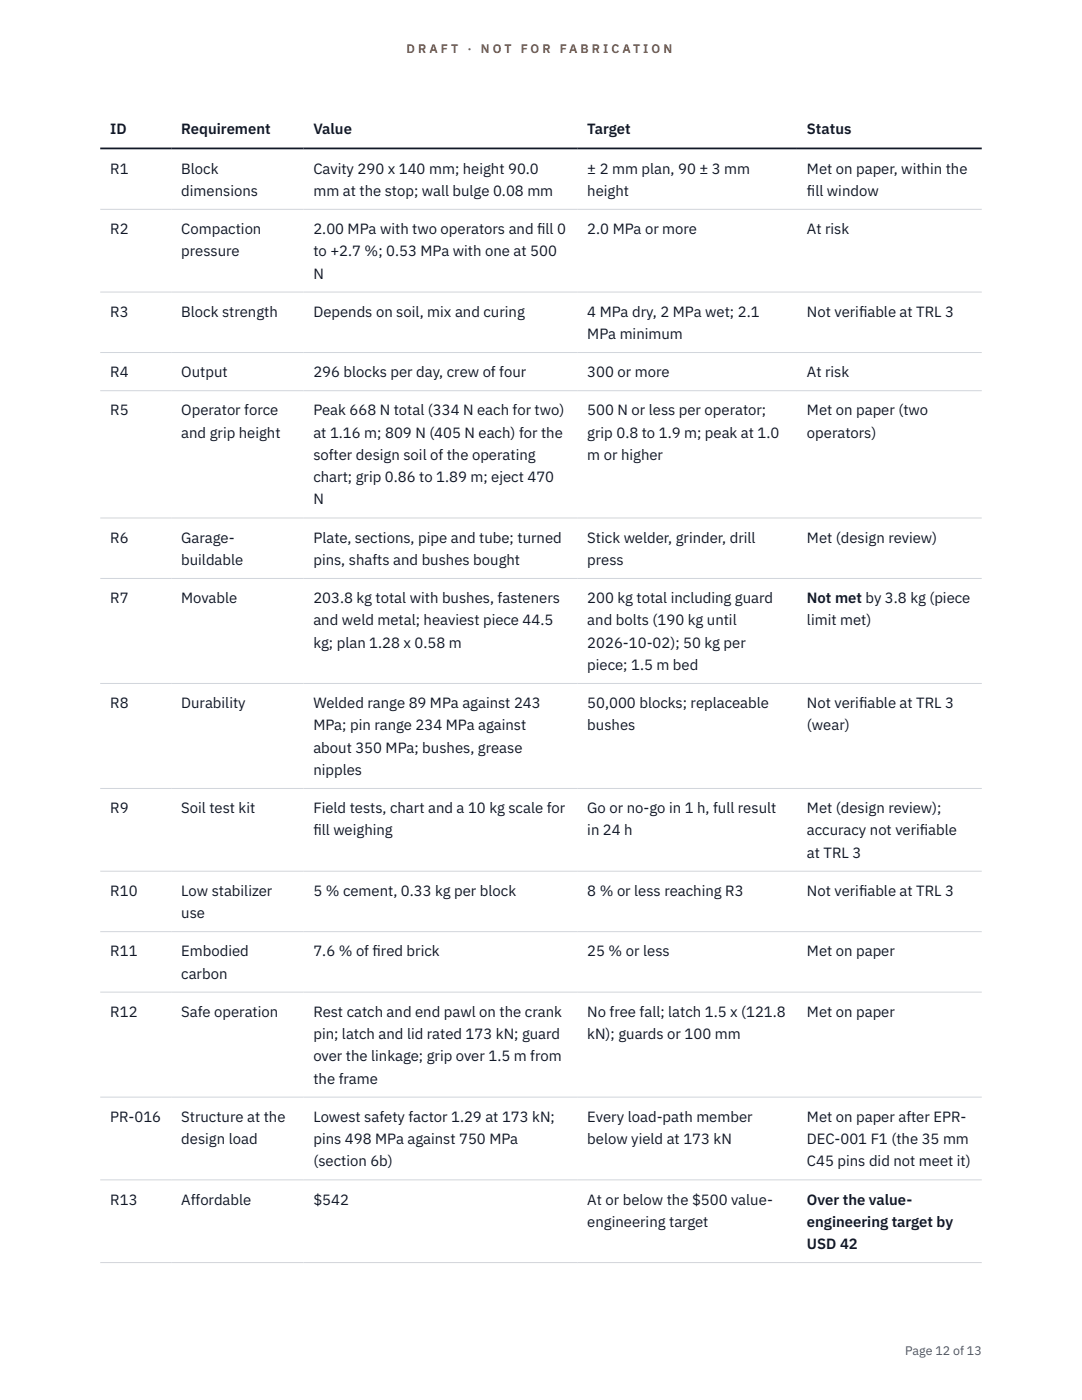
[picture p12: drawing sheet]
<svg xmlns="http://www.w3.org/2000/svg" width="216mm" height="279mm" viewBox="0 0 216 279" stroke-linecap="round" stroke-linejoin="round" font-family="sans-serif">
<defs><g id="words">
<g font-size="3" fill="#111827">
<text x="22" y="26.8">ID</text>
<text x="36.2" y="26.8">Requirement</text>
<text x="62.5" y="26.8">Value</text>
<text x="117.2" y="26.8">Target</text>
<text x="161" y="26.8">Status</text>
<text x="22" y="34.6">R1</text>
<text x="36.2" y="34.6">Block</text>
<text x="62.5" y="34.6">Cavity 290 x 140 mm; height 90.0</text>
<text x="117.2" y="34.6">± 2 mm plan, 90 ± 3 mm</text>
<text x="161" y="34.6">Met on paper, within the</text>
<text x="36.2" y="39.1">dimensions</text>
<text x="62.5" y="39.1">mm at the stop; wall bulge 0.08 mm</text>
<text x="117.2" y="39.1">height</text>
<text x="161" y="39.1">f</text>
<text x="161" y="39.1">ill window</text>
<text x="22" y="46.7">R2</text>
<text x="36.2" y="46.7">Compaction</text>
<text x="62.5" y="46.7">2.00 MPa with two operators and f</text>
<text x="107.2" y="46.7">ill 0</text>
<text x="117.2" y="46.7">2.0 MPa or more</text>
<text x="161" y="46.7">At risk</text>
<text x="36.2" y="51.1">pressure</text>
<text x="62.5" y="51.1">to +2.7 %; 0.53 MPa with one at 500</text>
<text x="62.5" y="55.6">N</text>
<text x="22" y="63.2">R3</text>
<text x="36.2" y="63.2">Block strength</text>
<text x="62.5" y="63.2">Depends on soil, mix and curing</text>
<text x="117.2" y="63.2">4 MPa dry, 2 MPa wet; 2.1</text>
<text x="161" y="63.2">Not verif</text>
<text x="171.4" y="63.2">iable at TRL 3</text>
<text x="117.2" y="67.7">MPa minimum</text>
<text x="22" y="75.3">R4</text>
<text x="36.2" y="75.3">Output</text>
<text x="62.5" y="75.3">296 blocks per day, crew of four</text>
<text x="117.2" y="75.3">300 or more</text>
<text x="161" y="75.3">At risk</text>
<text x="22" y="82.9">R5</text>
<text x="36.2" y="82.9">Operator force</text>
<text x="62.5" y="82.9">Peak 668 N total (334 N each for two)</text>
<text x="117.2" y="82.9">500 N or less per operator;</text>
<text x="161" y="82.9">Met on paper (two</text>
<text x="36.2" y="87.3">and grip height</text>
<text x="62.5" y="87.3">at 1.16 m; 809 N (405 N each) for the</text>
<text x="117.2" y="87.3">grip 0.8 to 1.9 m; peak at 1.0</text>
<text x="161" y="87.3">operators)</text>
<text x="62.5" y="91.8">softer design soil of the operating</text>
<text x="117.2" y="91.8">m or higher</text>
<text x="62.5" y="96.2">chart; grip 0.86 to 1.89 m; eject 470</text>
<text x="62.5" y="100.7">N</text>
<text x="22" y="108.3">R6</text>
<text x="36.2" y="108.3">Garage-</text>
<text x="36.2" y="112.7">buildable</text>
<text x="62.5" y="108.3">Plate, sections, pipe and tube; turned</text>
<text x="62.5" y="112.7">pins, shafts and bushes bought</text>
<text x="117.2" y="108.3">Stick welder, grinder, drill</text>
<text x="117.2" y="112.7">press</text>
<text x="161" y="108.3">Met (design review)</text>
<text x="22" y="120.4">R7</text>
<text x="36.2" y="120.4">Movable</text>
<text x="62.5" y="120.4">203.8 kg total with bushes, fasteners</text>
<text x="62.5" y="124.8">and weld metal; heaviest piece 44.5</text>
<text x="117.2" y="120.4">200 kg total including guard</text>
<text x="117.2" y="124.8">and bolts (190 kg until</text>
<text x="161" y="120.4">Not met by 3.8 kg (piece</text>
<text x="161" y="124.8">limit met)</text>
<text x="62.5" y="129.3">kg; plan 1.28 x 0.58 m</text>
<text x="117.2" y="129.3">2026-10-02); 50 kg per</text>
<text x="117.2" y="133.7">piece; 1.5 m bed</text>
<text x="22" y="141.3">R8</text>
<text x="36.2" y="141.3">Durability</text>
<text x="62.5" y="141.3">Welded range 89 MPa against 243</text>
<text x="117.2" y="141.3">50,000 blocks; replaceable</text>
<text x="161" y="141.3">Not verif</text>
<text x="171.4" y="141.3">iable at TRL 3</text>
<text x="62.5" y="145.8">MPa; pin range 234 MPa against</text>
<text x="117.2" y="145.8">bushes</text>
<text x="161" y="145.8">(wear)</text>
<text x="62.5" y="150.2">about 350 MPa; bushes, grease</text>
<text x="62.5" y="154.7">nipples</text>
<text x="22" y="162.3">R9</text>
<text x="36.2" y="162.3">Soil test kit</text>
<text x="62.5" y="162.3">Field tests, chart and a 10 kg scale for</text>
<text x="62.5" y="166.7">f</text>
<text x="62.5" y="166.7">ill weighing</text>
<text x="117.2" y="162.3">Go or no-go in 1 h, full result</text>
<text x="117.2" y="166.7">in 24 h</text>
<text x="161" y="162.3">Met (design review);</text>
<text x="161" y="166.7">accuracy not verif</text>
<text x="183.5" y="166.7">iable</text>
<text x="161" y="171.2">at TRL 3</text>
<text x="22" y="178.8">R10</text>
<text x="36.2" y="178.8">Low stabilizer</text>
<text x="62.5" y="178.8">5 % cement, 0.33 kg per block</text>
<text x="117.2" y="178.8">8 % or less reaching R3</text>
<text x="161" y="178.8">Not verif</text>
<text x="171.4" y="178.8">iable at TRL 3</text>
<text x="36.2" y="183.2">use</text>
<text x="22" y="190.9">R11</text>
<text x="36.2" y="190.9">Embodied</text>
<text x="62.5" y="190.9">7.6 % of f</text>
<text x="74.3" y="190.9">ired brick</text>
<text x="117.2" y="190.9">25 % or less</text>
<text x="161" y="190.9">Met on paper</text>
<text x="36.2" y="195.3">carbon</text>
<text x="22" y="202.9">R12</text>
<text x="36.2" y="202.9">Safe operation</text>
<text x="62.5" y="202.9">Rest catch and end pawl on the crank</text>
<text x="117.2" y="202.9">No free fall; latch 1.5 x (121.8</text>
<text x="161" y="202.9">Met on paper</text>
<text x="62.5" y="207.4">pin; latch and lid rated 173 kN; guard</text>
<text x="117.2" y="207.4">kN); guards or 100 mm</text>
<text x="62.5" y="211.8">over the linkage; grip over 1.5 m from</text>
<text x="62.5" y="216.3">the frame</text>
<text x="22" y="223.9">PR-016</text>
<text x="36.2" y="223.9">Structure at the</text>
<text x="62.5" y="223.9">Lowest safety factor 1.29 at 173 kN;</text>
<text x="117.2" y="223.9">Every load-path member</text>
<text x="161" y="223.9">Met on paper after EPR-</text>
<text x="36.2" y="228.3">design load</text>
<text x="62.5" y="228.3">pins 498 MPa against 750 MPa</text>
<text x="62.5" y="232.8">(section 6b)</text>
<text x="117.2" y="228.3">below yield at 173 kN</text>
<text x="161" y="228.3">DEC-001 F1 (the 35 mm</text>
<text x="161" y="232.8">C45 pins did not meet it)</text>
<text x="22" y="240.4">R13</text>
<text x="36.2" y="240.4">Affordable</text>
<text x="62.5" y="240.4">$542</text>
<text x="117.2" y="240.4">At or below the $500 value-</text>
<text x="117.2" y="244.8">engineering target</text>
<text x="161" y="240.4">Over the value-</text>
<text x="161" y="244.8">engineering target by</text>
<text x="161" y="249.3">USD 42</text>
</g>
<g font-size="2.5" fill="#b45309">
<text x="81.1" y="10.5">D R A F T</text>
<text x="93.3" y="10.5">·</text>
<text x="95.9" y="10.5">N O T</text>
<text x="103.9" y="10.5">F O R</text>
<text x="111.7" y="10.5">F A B R I C A T I O N</text>
</g>
<text font-size="2.5" fill="#4b5563" x="180.6" y="270.3">Page 12 of 13</text>
</g></defs>
<g fill="none" stroke="#d1d5db" stroke-width=".2">
<path d="M20 41.8h175.9M20 58.3h175.9M20 70.4h175.9M20 78h175.9M20 103.4h175.9M20 115.4h175.9M20 136.4h175.9M20 157.4h175.9M20 173.9h175.9M20 185.9h175.9M20 198h175.9M20 219h175.9"/>
<path d="M20 235.5h175.9M20 252h175.9"/>
</g>
<path d="M20 29.6h175.9" fill="none" stroke="#111827" stroke-width=".35"/>
<use href="#words"/>
</svg>
